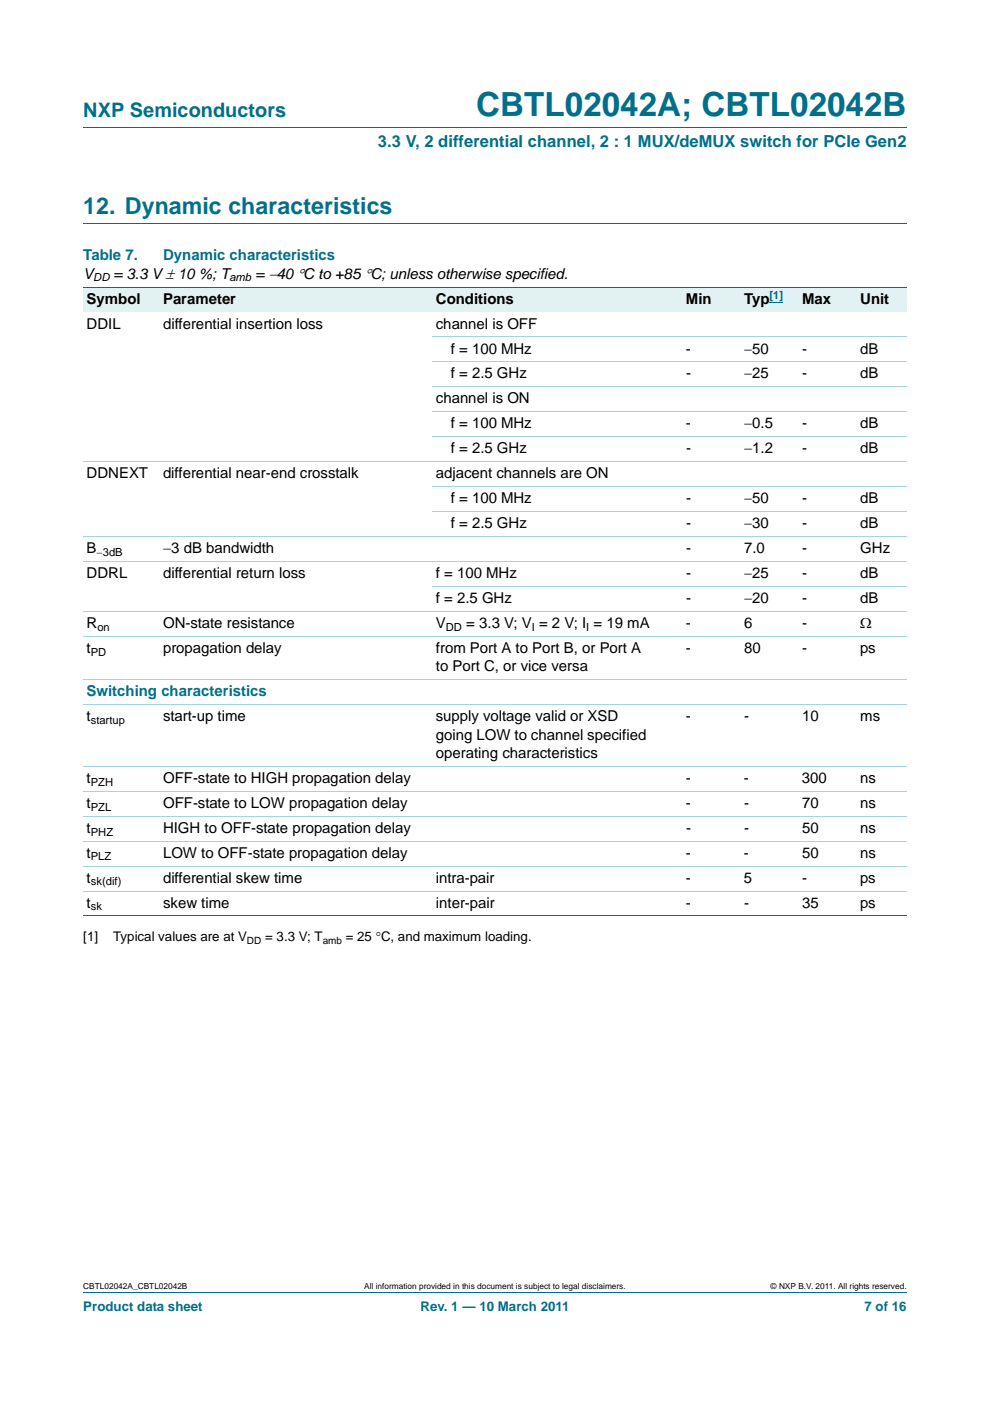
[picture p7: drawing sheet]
<svg xmlns="http://www.w3.org/2000/svg" width="210mm" height="297mm" viewBox="0 0 210 297" stroke-linecap="round" stroke-linejoin="round" font-family="sans-serif">
<defs><g id="words">
<text font-size="7" fill="#00708a" x="101" y="24.6">CBTL02042A; CBTL02042B</text>
<text font-size="4.9" fill="#00708a" x="17.7" y="45.4">12. Dynamic characteristics</text>
<text font-size="4.2" fill="#00708a" x="17.7" y="24.9">NXP Semiconductors</text>
<text font-size="3.5" fill="#00708a" x="80.2" y="31.1">3.3 V, 2 differential channel, 2 : 1 MUX/deMUX switch for PCIe Gen2</text>
<g font-size="3.2" fill="#00708a">
<text x="17.7" y="55.2">Table 7.</text>
<text x="34.6" y="55.2">Dynamic characteristics</text>
<text x="18.4" y="147.6">Switching characteristics</text>
</g>
<g font-size="3.2">
<text x="17.7" y="59.1">V</text>
<text x="24.1" y="59.1">= 3.3 V± 10 %; T</text>
<text x="54.2" y="59.1">= −40 °C to +85 °C; unless otherwise specified.</text>
<text x="18.4" y="64.4">Symbol</text>
<text x="34.6" y="64.4">Parameter</text>
<text x="92.5" y="64.4">Conditions</text>
<text x="145.5" y="64.4">Min</text>
<text x="157.8" y="64.4">Typ</text>
<text x="170.1" y="64.4">Max</text>
<text x="182.5" y="64.4">Unit</text>
<text x="18.4" y="69.7">DDIL</text>
<text x="34.6" y="69.7">differential insertion loss</text>
<text x="92.4" y="69.7">channel is OFF</text>
<text x="95.6" y="75">f = 100 MHz</text>
<text x="145.5" y="75">-</text>
<text x="157.8" y="75">−50</text>
<text x="170.1" y="75">-</text>
<text x="182.5" y="75">dB</text>
<text x="95.6" y="80.2">f = 2.5 GHz</text>
<text x="145.5" y="80.2">-</text>
<text x="157.8" y="80.2">−25</text>
<text x="170.1" y="80.2">-</text>
<text x="182.5" y="80.2">dB</text>
<text x="92.5" y="85.5">channel is ON</text>
<text x="95.6" y="90.8">f = 100 MHz</text>
<text x="145.5" y="90.8">-</text>
<text x="157.8" y="90.8">−0.5</text>
<text x="170.1" y="90.8">-</text>
<text x="182.4" y="90.8">dB</text>
<text x="18.4" y="101.4">DDNEXT</text>
<text x="34.6" y="101.4">differential near-end crosstalk</text>
<text x="92.4" y="101.4">adjacent channels are ON</text>
<text x="95.6" y="96.1">f = 2.5 GHz</text>
<text x="145.5" y="96.1">-</text>
<text x="157.8" y="96.1">−1.2</text>
<text x="170.1" y="96.1">-</text>
<text x="182.4" y="96.1">dB</text>
<text x="95.6" y="106.7">f = 100 MHz</text>
<text x="145.5" y="106.7">-</text>
<text x="157.8" y="106.7">−50</text>
<text x="170.1" y="106.7">-</text>
<text x="182.5" y="106.7">dB</text>
<text x="95.6" y="112">f = 2.5 GHz</text>
<text x="145.5" y="112">-</text>
<text x="157.8" y="112">−30</text>
<text x="170.1" y="112">-</text>
<text x="182.5" y="112">dB</text>
<text x="18.4" y="117.3">B</text>
<text x="34.6" y="117.3">−3 dB bandwidth</text>
<text x="145.5" y="117.3">-</text>
<text x="157.8" y="117.3">7.0</text>
<text x="170.1" y="117.3">-</text>
<text x="182.5" y="117.3">GHz</text>
<text x="18.4" y="122.6">DDRL</text>
<text x="34.6" y="122.6">differential return loss</text>
<text x="92.5" y="122.6">f = 100 MHz</text>
<text x="145.5" y="122.6">-</text>
<text x="157.8" y="122.6">−25</text>
<text x="170.1" y="122.6">-</text>
<text x="182.5" y="122.6">dB</text>
<text x="92.5" y="127.9">f = 2.5 GHz</text>
<text x="145.5" y="127.9">-</text>
<text x="157.8" y="127.9">−20</text>
<text x="170.1" y="127.9">-</text>
<text x="182.5" y="127.9">dB</text>
<text x="18.4" y="133.2">R</text>
<text x="34.6" y="133.2">ON-state resistance</text>
<text x="92.5" y="133.2">V</text>
<text x="98.9" y="133.2">= 3.3 V; V = 2 V; I = 19 mA</text>
<text x="145.5" y="133.2">-</text>
<text x="157.8" y="133.2">6</text>
<text x="170.1" y="133.2">-</text>
<text x="182.5" y="133.2">Ω</text>
<text x="18.4" y="138.5">t</text>
<text x="34.6" y="138.5">propagation delay</text>
<text x="92.5" y="142.3">to Port C, or vice versa</text>
<text x="92.5" y="138.5">from Port A to Port B, or Port A</text>
<text x="145.5" y="138.5">-</text>
<text x="157.8" y="138.5">80</text>
<text x="170.1" y="138.5">-</text>
<text x="182.5" y="138.5">ps</text>
<text x="18.4" y="152.9">t</text>
<text x="34.6" y="152.9">start-up time</text>
<text x="92.4" y="152.9">supply voltage valid or XSD</text>
<text x="145.5" y="152.9">-</text>
<text x="157.8" y="152.9">-</text>
<text x="170.1" y="152.9">10</text>
<text x="182.5" y="152.9">ms</text>
<text x="92.5" y="156.8">going LOW to channel specified</text>
<text x="92.5" y="160.7">operating characteristics</text>
<text x="18.4" y="166">t</text>
<text x="34.6" y="166">OFF-state to HIGH propagation delay</text>
<text x="145.5" y="166">-</text>
<text x="157.8" y="166">-</text>
<text x="170.1" y="166">300</text>
<text x="182.4" y="166">ns</text>
<text x="18.4" y="171.3">t</text>
<text x="34.6" y="171.3">OFF-state to LOW propagation delay</text>
<text x="145.5" y="171.3">-</text>
<text x="157.8" y="171.3">-</text>
<text x="170.1" y="171.3">70</text>
<text x="182.4" y="171.3">ns</text>
<text x="18.4" y="176.6">t</text>
<text x="34.6" y="176.6">HIGH to OFF-state propagation delay</text>
<text x="145.5" y="176.6">-</text>
<text x="157.8" y="176.6">-</text>
<text x="170.1" y="176.6">50</text>
<text x="182.5" y="176.6">ns</text>
<text x="18.4" y="181.9">t</text>
<text x="34.6" y="181.9">LOW to OFF-state propagation delay</text>
<text x="145.5" y="181.9">-</text>
<text x="157.8" y="181.9">-</text>
<text x="170.1" y="181.9">50</text>
<text x="182.4" y="181.9">ns</text>
<text x="18.4" y="187.2">t</text>
<text x="34.6" y="187.2">differential skew time</text>
<text x="92.5" y="187.2">intra-pair</text>
<text x="145.5" y="187.2">-</text>
<text x="157.8" y="187.2">5</text>
<text x="170.1" y="187.2">-</text>
<text x="182.4" y="187.2">ps</text>
<text x="18.4" y="192.4">t</text>
<text x="34.6" y="192.4">skew time</text>
<text x="92.5" y="192.4">inter-pair</text>
<text x="145.5" y="192.4">-</text>
<text x="157.8" y="192.4">-</text>
<text x="170.1" y="192.4">35</text>
<text x="182.5" y="192.4">ps</text>
</g>
<g font-size="2.8">
<text x="17.7" y="199.6">[1]</text>
<text x="24" y="199.6">Typical values are at V</text>
<text x="56.2" y="199.6">= 3.3 V; T</text>
<text x="73.3" y="199.6">= 25 °C, and maximum loading.</text>
</g>
<g font-size="2.8" fill="#00708a">
<text x="17.7" y="277.9">Product data sheet</text>
<text x="89.2" y="277.9">Rev. 1 — 10 March 2011</text>
<text x="183.4" y="277.9">7 of 16</text>
</g>
<g font-size="2.4">
<text x="19.8" y="59.6">DD</text>
<text x="48.7" y="59.6">amb</text>
<text x="20.5" y="117.9">−3dB</text>
<text x="20.7" y="133.7">on</text>
<text x="94.6" y="133.7">DD</text>
<text x="112.8" y="133.7">I</text>
<text x="124.4" y="133.7">I</text>
<text x="19.3" y="139">PD</text>
<text x="19.3" y="153.5">startup</text>
<text x="19.3" y="166.6">PZH</text>
<text x="19.3" y="171.9">PZL</text>
<text x="19.3" y="177.1">PHZ</text>
<text x="19.3" y="182.4">PLZ</text>
<text x="19.3" y="187.7">sk(dif)</text>
<text x="19.3" y="193">sk</text>
</g>
<text font-size="2.4" fill="#00f" x="163.2" y="63.4">[1]</text>
<g font-size="2.1">
<text x="52.4" y="200.1">DD</text>
<text x="68.5" y="200.1">amb</text>
</g>
<g font-size="1.8">
<text x="17.7" y="273.3">CBTL02042A_CBTL02042B</text>
<text x="77.2" y="273.3">All information provided in this document is subject to legal disclaimers.</text>
<text x="163.5" y="273.3">© NXP B.V. 2011. All rights reserved.</text>
</g>
</g></defs>
<path d="M17.7 27h174.6M17.7 47.4h174.6M17.7 273.9h174.6" fill="none" stroke="#00708a" stroke-width=".21"/>
<g fill="#e2f1f4">
<path d="M17.7 60.9h16.2v5.2h-16.2z"/>
<path d="M33.9 60.9h57.9v5.2h-57.9z"/>
<path d="M91.8 60.9h47.6v5.2h-47.6z"/>
<path d="M139.4 60.9h17.7v5.2h-17.7z"/>
<path d="M157.1 60.9h12.3v5.2h-12.3z"/>
</g>
<path d="M163.2 64.1h2.9" fill="none" stroke="#00f" stroke-width=".21"/>
<g fill="#e2f1f4">
<path d="M169.4 60.9h12.3v5.2h-12.3z"/>
<path d="M181.7 60.9h10.6v5.2h-10.6z"/>
</g>
<path d="M17.7 60.9h174.6M17.7 194.2h174.6" fill="none" stroke="#00708a" stroke-width=".21"/>
<g fill="none" stroke="#a5d5dc" stroke-width=".21">
<path d="M91.8 71.4h100.5M91.8 76.7h100.5M17.7 97.9h174.6M91.8 82h100.5M91.8 87.3h100.5M91.8 92.6h100.5M17.7 113.8h174.6M17.7 119.1h174.6M91.8 103.2h100.5M91.8 108.5h100.5M17.7 129.6h174.6M17.7 134.9h174.6"/>
<path d="M91.8 124.4h100.5M17.7 144.1h174.6M17.7 149.4h174.6M17.7 162.5h174.6M17.7 167.7h174.6M17.7 173h174.6M17.7 178.3h174.6M17.7 183.6h174.6M17.7 188.9h174.6"/>
</g>
<use href="#words"/>
</svg>
